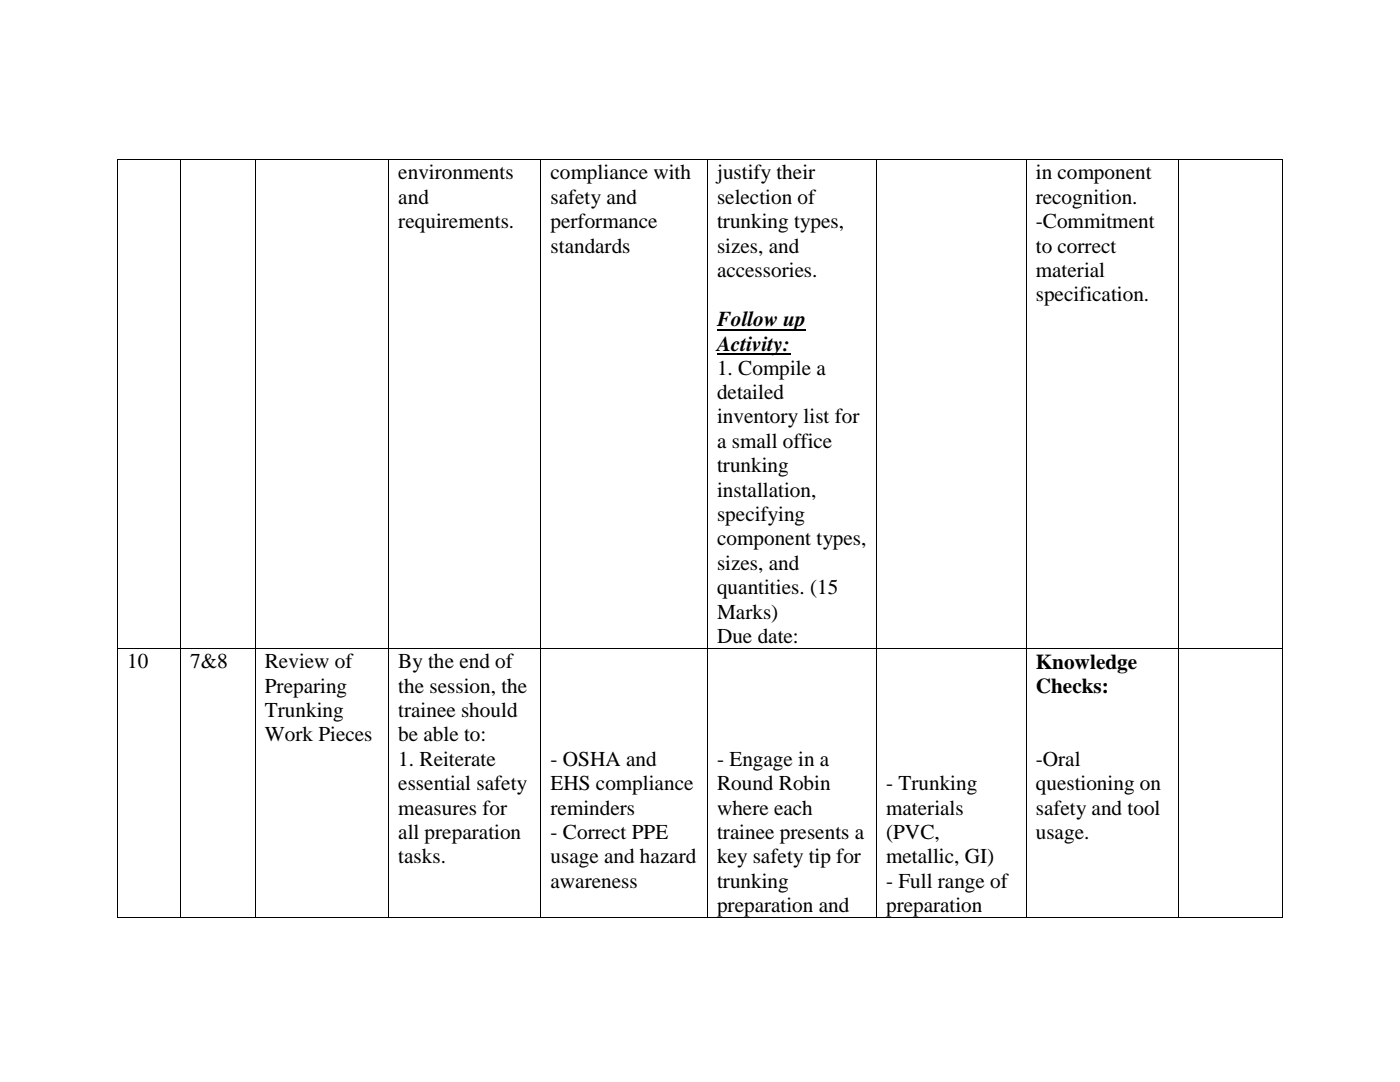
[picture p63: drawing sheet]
<svg xmlns="http://www.w3.org/2000/svg" width="279mm" height="216mm" viewBox="0 0 279 216" stroke-linecap="round" stroke-linejoin="round" font-family="sans-serif">
<defs><g id="words">
<g font-size="4.2">
<text x="79.5" y="35.8">environments</text>
<text x="109.9" y="35.8">compliance with</text>
<text x="143.1" y="35.8">justify their</text>
<text x="206.7" y="35.8">in component</text>
<text x="79.5" y="40.7">and</text>
<text x="109.9" y="40.7">safety and</text>
<text x="143.1" y="40.7">selection of</text>
<text x="206.7" y="40.7">recognition.</text>
<text x="79.5" y="45.5">requirements.</text>
<text x="109.9" y="45.5">performance</text>
<text x="143.1" y="45.5">trunking types,</text>
<text x="206.7" y="45.5">-Commitment</text>
<text x="109.9" y="50.4">standards</text>
<text x="143.1" y="50.4">sizes, and</text>
<text x="206.7" y="50.4">to correct</text>
<text x="143.1" y="55.3">accessories.</text>
<text x="206.7" y="55.3">material</text>
<text x="143.1" y="65.1">Follow up</text>
<text x="206.7" y="60.1">specification.</text>
<text x="143.1" y="70">Activity:</text>
<text x="143.1" y="74.7">1. Compile a</text>
<text x="143.1" y="79.6">detailed</text>
<text x="143.1" y="84.5">inventory list for</text>
<text x="143.1" y="89.3">a small office</text>
<text x="143.1" y="94.2">trunking</text>
<text x="143.1" y="99.1">installation,</text>
<text x="143.1" y="103.9">specifying</text>
<text x="143.1" y="108.8">component types,</text>
<text x="143.1" y="113.7">sizes, and</text>
<text x="143.1" y="118.6">quantities. (15</text>
<text x="143.1" y="123.4">Marks)</text>
<text x="143.1" y="128.3">Due date:</text>
<text x="25.4" y="133.3">10</text>
<text x="37.9" y="133.3">7&amp;8</text>
<text x="52.9" y="133.3">Review of</text>
<text x="79.5" y="133.3">By the end of</text>
<text x="206.7" y="133.4">Knowledge</text>
<text x="52.9" y="138.2">Preparing</text>
<text x="52.9" y="143.1">Trunking</text>
<text x="79.5" y="138.2">the session, the</text>
<text x="79.5" y="143.1">trainee should</text>
<text x="206.7" y="138.3">Checks:</text>
<text x="52.9" y="147.9">Work Pieces</text>
<text x="79.5" y="147.9">be able to:</text>
<text x="79.5" y="152.8">1. Reiterate</text>
<text x="109.9" y="152.8">- OSHA and</text>
<text x="143.1" y="152.8">- Engage in a</text>
<text x="206.7" y="152.8">-Oral</text>
<text x="79.5" y="157.7">essential safety</text>
<text x="109.9" y="157.7">EHS compliance</text>
<text x="143.1" y="157.7">Round Robin</text>
<text x="176.8" y="157.7">- Trunking</text>
<text x="206.7" y="157.7">questioning on</text>
<text x="79.5" y="162.6">measures for</text>
<text x="79.5" y="167.4">all preparation</text>
<text x="109.9" y="162.6">reminders</text>
<text x="109.9" y="167.4">- Correct PPE</text>
<text x="143.1" y="162.6">where each</text>
<text x="143.1" y="167.4">trainee presents a</text>
<text x="176.8" y="162.6">materials</text>
<text x="176.8" y="167.4">(PVC,</text>
<text x="206.7" y="162.6">safety and tool</text>
<text x="206.7" y="167.4">usage.</text>
<text x="79.5" y="172.3">tasks.</text>
<text x="109.9" y="172.3">usage and hazard</text>
<text x="143.1" y="172.3">key safety tip for</text>
<text x="176.8" y="172.3">metallic, GI)</text>
<text x="109.9" y="177.2">awareness</text>
<text x="143.1" y="177.2">trunking</text>
<text x="176.8" y="177.2">- Full range of</text>
<text x="143.1" y="182">preparation and</text>
<text x="176.8" y="182">preparation</text>
</g>
</g></defs>
<path d="M143.1 65.8h17.7M143.1 70.6h14.6" fill="none" stroke="#000" stroke-width=".39"/>
<g fill="#000">
<path d="M23.4 31.8h.2v.1h-.2z" fill-rule="evenodd"/>
<path d="M23.4 31.8h.2v.1h-.2z" fill-rule="evenodd"/>
<path d="M36 31.8h.1v.1h-.1z" fill-rule="evenodd"/>
<path d="M50.8 31.8h.2v.1h-.2z" fill-rule="evenodd"/>
<path d="M77.5 31.8h.2v.1h-.2z" fill-rule="evenodd"/>
<path d="M107.9 31.8h.1v.1h-.1z" fill-rule="evenodd"/>
<path d="M141.1 31.8h.2v.1h-.2z" fill-rule="evenodd"/>
<path d="M174.8 31.8h.2v.1h-.2z" fill-rule="evenodd"/>
<path d="M204.7 31.8h.2v.1h-.2z" fill-rule="evenodd"/>
<path d="M235.2 31.8h.2v.1h-.2z" fill-rule="evenodd"/>
<path d="M255.8 31.8h.2v.1h-.2z" fill-rule="evenodd"/>
<path d="M255.8 31.8h.2v.1h-.2z" fill-rule="evenodd"/>
<path d="M23.4 129.3h.2v.2h-.2z" fill-rule="evenodd"/>
<path d="M36 129.3h.1v.2h-.1z" fill-rule="evenodd"/>
<path d="M50.8 129.3h.2v.2h-.2z" fill-rule="evenodd"/>
<path d="M77.5 129.3h.2v.2h-.2z" fill-rule="evenodd"/>
<path d="M107.9 129.3h.1v.2h-.1z" fill-rule="evenodd"/>
<path d="M141.1 129.3h.2v.2h-.2z" fill-rule="evenodd"/>
<path d="M174.8 129.3h.2v.2h-.2z" fill-rule="evenodd"/>
<path d="M204.7 129.3h.2v.2h-.2z" fill-rule="evenodd"/>
<path d="M235.2 129.3h.2v.2h-.2z" fill-rule="evenodd"/>
<path d="M255.8 129.3h.2v.2h-.2z" fill-rule="evenodd"/>
<path d="M23.4 183.1h.2v.1h-.2z" fill-rule="evenodd"/>
<path d="M23.4 183.1h.2v.1h-.2z" fill-rule="evenodd"/>
<path d="M36 183.1h.1v.1h-.1z" fill-rule="evenodd"/>
<path d="M50.8 183.1h.2v.1h-.2z" fill-rule="evenodd"/>
<path d="M77.5 183.1h.2v.1h-.2z" fill-rule="evenodd"/>
<path d="M107.9 183.1h.1v.1h-.1z" fill-rule="evenodd"/>
<path d="M141.1 183.1h.2v.1h-.2z" fill-rule="evenodd"/>
<path d="M174.8 183.1h.2v.1h-.2z" fill-rule="evenodd"/>
<path d="M204.7 183.1h.2v.1h-.2z" fill-rule="evenodd"/>
<path d="M235.2 183.1h.2v.1h-.2z" fill-rule="evenodd"/>
<path d="M255.8 183.1h.2v.1h-.2z" fill-rule="evenodd"/>
<path d="M255.8 183.1h.2v.1h-.2z" fill-rule="evenodd"/>
</g>
<g fill="none" stroke="#000" stroke-width=".2">
<path d="M23.5 31.9v97.4M23.6 31.8h12.4M36 31.9v97.4M36.1 31.8h14.7M50.9 31.9v97.4M51 31.8h26.5M77.6 31.9v97.4M77.7 31.8h30.2M107.9 31.9v97.4M108 31.8h33.1M141.2 31.9v97.4M141.3 31.8h33.5"/>
<path d="M174.9 31.9v97.4M175 31.8h29.7M204.8 31.9v97.4M204.9 31.8h30.3M235.3 31.9v97.4M235.4 31.8h20.4M255.9 31.9v97.4M23.5 129.5v53.6M23.6 129.4h12.4M36 129.5v53.6M36.1 129.4h14.7M50.9 129.5v53.6"/>
<path d="M51 129.4h26.5M77.6 129.5v53.6M77.7 129.4h30.2M107.9 129.5v53.6M108 129.4h33.1M141.2 129.5v53.6M141.3 129.4h33.5M174.9 129.5v53.6M175 129.4h29.7M204.8 129.5v53.6M204.9 129.4h30.3M235.3 129.5v53.6"/>
<path d="M235.4 129.4h20.4M255.9 129.5v53.6M23.6 183.1h12.4M36.1 183.1h14.7M51 183.1h26.5M77.7 183.1h30.2M108 183.1h33.1M141.3 183.1h33.5M175 183.1h29.7M204.9 183.1h30.3M235.4 183.1h20.4"/>
</g>
<use href="#words"/>
</svg>
